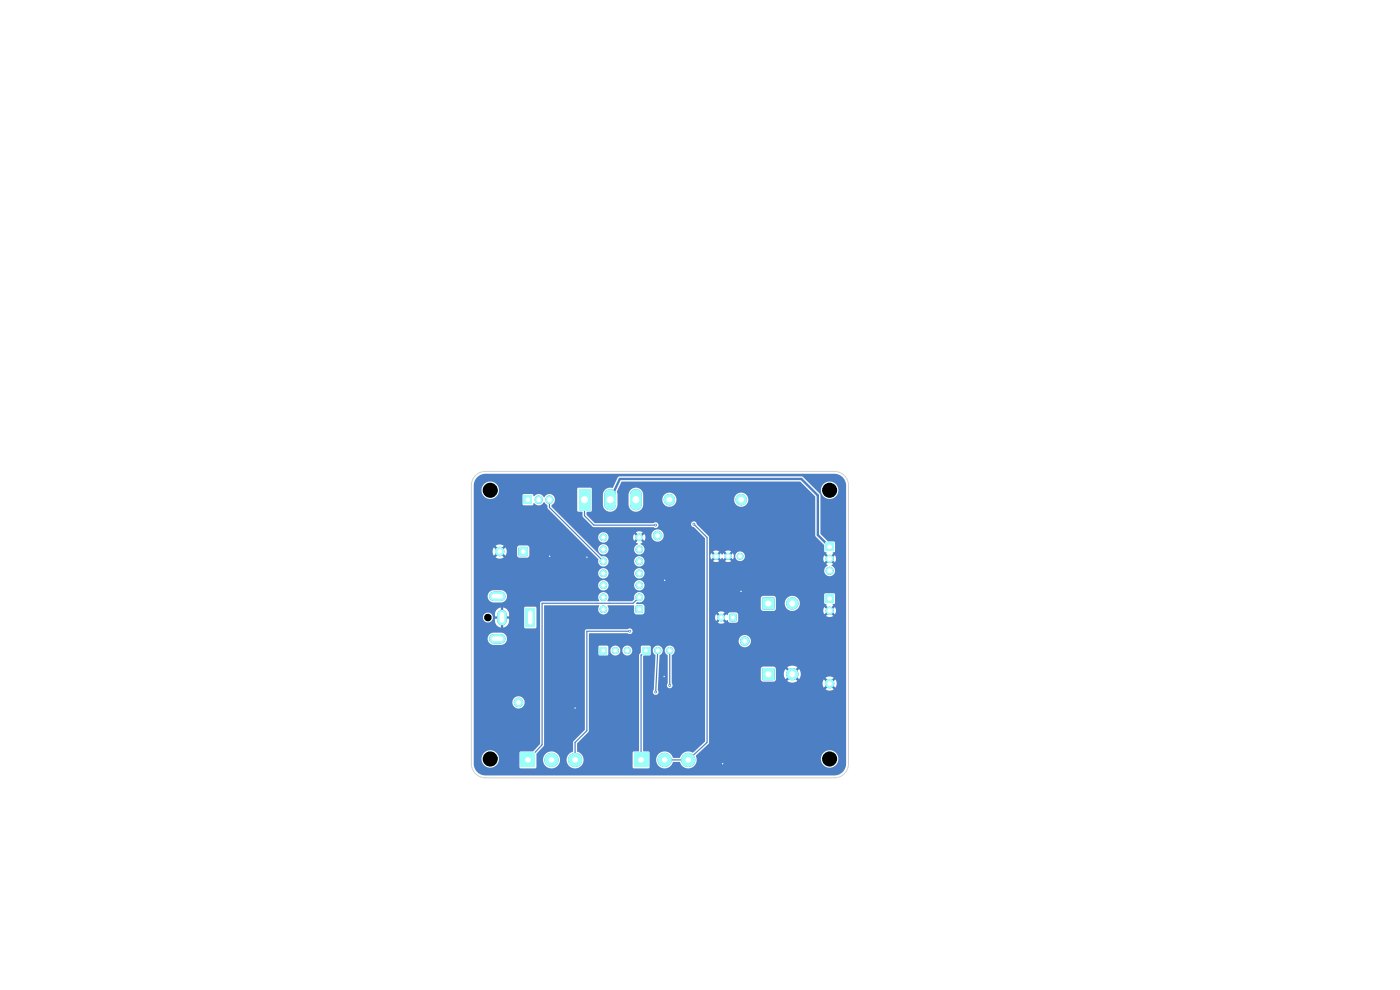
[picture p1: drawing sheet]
<svg xmlns="http://www.w3.org/2000/svg" width="297mm" height="210mm" viewBox="0 0 297 210" stroke-linecap="round" stroke-linejoin="round" font-family="sans-serif">
<g fill="#4d7fc4">
<path d="M134.9 128.5h1.4v1.5h-1.4z"/>
<path d="M111.1 105.1h1.8v1.8h-1.8z"/>
<circle cx="135.6" cy="126.7" r=".8"/>
<circle cx="135.6" cy="124.2" r=".8"/>
<circle cx="135.6" cy="121.6" r=".8"/>
<circle cx="135.6" cy="119.1" r=".8"/>
<circle cx="135.6" cy="116.5" r=".8"/>
<circle cx="135.6" cy="114" r=".8"/>
<circle cx="128" cy="114" r=".8"/>
<circle cx="128" cy="116.5" r=".8"/>
<circle cx="128" cy="119.1" r=".8"/>
<circle cx="128" cy="121.6" r=".8"/>
<circle cx="128" cy="124.2" r=".8"/>
<circle cx="128" cy="126.7" r=".8"/>
<circle cx="128" cy="129.2" r=".8"/>
<circle cx="142" cy="106" r="1.2"/>
<circle cx="157.2" cy="106" r="1.2"/>
<circle cx="158" cy="136" r="1"/>
<circle cx="176" cy="145" r="1"/>
</g>
<path d="M114.3 106h.1M116.6 106h.1" fill="none" stroke="#4d7fc4" stroke-width="1.7"/>
<g fill="#4d7fc4">
<path d="M134.5 159.7h3v3h-3z"/>
<path d="M111.5 129h2v4h-2z"/>
<circle cx="110" cy="149" r="1"/>
<circle cx="141" cy="161.2" r="1.5"/>
<circle cx="146" cy="161.2" r="1.5"/>
</g>
<path d="M104.7 126.5h1.5M104.7 135.5h1.5M106.5 130.4v1.3" fill="none" stroke="#4d7fc4" stroke-width="2"/>
<g fill="#4d7fc4">
<path d="M154.8 130.3h1.4v1.4h-1.4z"/>
<path d="M175.2 126.2h1.6v1.7h-1.6z"/>
<path d="M136.2 137.3h1.6v1.5h-1.6z"/>
<path d="M110.5 159.7h3v3h-3z"/>
<path d="M161.8 126.8h2.4v2.4h-2.4z"/>
<path d="M175.2 115.2h1.6v1.7h-1.6z"/>
<path d="M122.8 103.8h2.4v4.5h-2.4z"/>
<circle cx="153" cy="131" r=".8"/>
<circle cx="176" cy="129.5" r=".85"/>
<circle cx="139.5" cy="138" r=".75"/>
<circle cx="142.1" cy="138" r=".75"/>
<circle cx="117" cy="161.2" r="1.5"/>
<circle cx="122" cy="161.2" r="1.5"/>
<circle cx="168.1" cy="128" r="1.3"/>
<circle cx="176" cy="118.5" r=".85"/>
<circle cx="176" cy="121.1" r=".85"/>
<circle cx="139.5" cy="113.6" r="1"/>
</g>
<path d="M129.4 105v2M134.9 105v2" fill="none" stroke="#4d7fc4" stroke-width="2.5"/>
<g fill="#4d7fc4">
<path d="M127.2 137.3h1.5v1.5h-1.5z"/>
<path d="M161.8 141.8h2.4v2.4h-2.4z"/>
<path d="M110.1 116.1h1.8v1.8h-1.8z"/>
<circle cx="130.5" cy="138" r=".75"/>
<circle cx="133.1" cy="138" r=".75"/>
<circle cx="168.1" cy="143" r="1.3"/>
<circle cx="106" cy="117" r="1"/>
<circle cx="157" cy="118" r=".72"/>
<circle cx="154.5" cy="118" r=".72"/>
<circle cx="151.9" cy="118" r=".72"/>
<circle cx="133.6" cy="133.9" r=".3"/>
<circle cx="140.9" cy="143.5" r=".3"/>
<circle cx="141" cy="123.1" r=".3"/>
<circle cx="122" cy="150.2" r=".3"/>
<circle cx="153.3" cy="162" r=".3"/>
<circle cx="157.2" cy="125.5" r=".3"/>
<circle cx="124.5" cy="118.2" r=".3"/>
<circle cx="116.6" cy="118" r=".3"/>
<circle cx="147.2" cy="111.2" r=".3"/>
<circle cx="139.1" cy="111.4" r=".3"/>
<circle cx="139.1" cy="146.8" r=".3"/>
<circle cx="142.1" cy="145.4" r=".3"/>
</g>
<path d="M116.6 106v1.6l11.4 11.5M124 106v3.4l2 2h13.1M147.2 111.2l2.8 2.8v43.5l-4 3.7h-5M133.6 133.9h-9.1v21.1l-2.5 2.5v3.7M135.6 126.7l-1.3 1.3h-19.3v30l-3 3.2M137 138l-1 1v22.2M139.5 138l-.4 8.8M142.1 138v7.4" fill="none" stroke="#4d7fc4" stroke-width=".25"/>
<path d="M129.4 106l2.1-4.4h38.5l3.5 3.5v8.4l2.5 2.5" fill="none" stroke="#4d7fc4" stroke-width=".5"/>
<path d="M101.1 101.3l1-.6 .9-.2h74a2.5 2.5 0 0 1 2.5 2.5v59a2.5 2.5 0 0 1-2.5 2.5h-74a2.5 2.5 0 0 1-2.5-2.5v-1.1h1.6a1.85 1.85 0 0 0 2.6 1.8 1.85 1.85 0 0 0 .6-3h4.9v3l.2 .3h3.2l.2-.2v-1.7h1.4v.2a1.8 1.8 0 0 0 1.9 1.7 1.8 1.8 0 0 0 1.7-1.9h1.4v.2a1.8 1.8 0 0 0 2.7 1.4 1.8 1.8 0 0 0 0-3h11.3v3l.3 .3h3.1l.2-.3v-1.6h1.4v.2a1.86 1.86 0 0 0 1.7 1.7 1.86 1.86 0 0 0 1.9-1.4h1.4a1.82 1.82 0 0 0 2.2 1.4 1.82 1.82 0 0 0 1.4-2.1h26.3v.2a1.85 1.85 0 0 0 2.9 1.5 1.85 1.85 0 0 0 0-3.2 1.85 1.85 0 0 0-2.9 1.5h-26.3l-.2-.6 2.8-2.7v-12.7h24.1l.3 1 .7-.8 .4 .4-.8 .7a1.48 1.48 0 0 0 1.8 0l-.8-.7 .4-.4 .8 .7a1.49 1.49 0 0 0-.1-1.7l-.7 .8-.4-.4 .7-.8a1.49 1.49 0 0 0-1.7 .1l.8 .7-.4 .4-.7-.8-.3 .8h-24.1v-3h11v2.2l.3 .4h2.6l.3-.3v-1.3h1.7l.1 .7 .2 .5 .9-.9 .3 .4-.8 .8a1.78 1.78 0 0 0 2.2 0l-.9-.8 .4-.4 .9 .8a1.79 1.79 0 0 0-.1-2.1l-.8 .9-.4-.4 .8-.9a1.79 1.79 0 0 0-2.1 .1l.8 .8-.3 .4-.9-.9-.3 1h-1.7v-1.1l-.5-.4h-2.3l-.4 .5h-11v-6h6.3v.2a1.3 1.3 0 0 0 2 1 1.3 1.3 0 0 0 0-2.2 1.3 1.3 0 0 0-2 1h-6.3v-5h1.3l.2 .8 .7-.7 .4 .4-.7 .7a1.29 1.29 0 0 0 1.4 0l-.7-.7 .4-.4 .7 .7 .3-.2 .2 .4 .2 .2h1.4l.4-.5v-1.3l-.3-.3-1.5-.1-.2 .2-.2 .4-.3-.2-.7 .7-.4-.4 .7-.7a1.29 1.29 0 0 0-1.4 0l.7 .7-.4 .4-.7-.7-.2 .6h-1.3v-4h11v2.3l.5 .4 2.4-.1 .3-.3v-1.3h1.9v.2a1.61 1.61 0 0 0 2.3 1.3h5.8l.3 .9 .6-.6 .4 .3-.6 .7a1.34 1.34 0 0 0 1.5 0l-.7-.7 .4-.3 .7 .5a1.34 1.34 0 0 0-.1-1.4l-.6 .6-.4-.3 .7-.7-.1-.2 .4-.3v-1.9l-.2-.2h-1.8l-.2 .3v1.8l.4 .3-.1 .2 .7 .7-.4 .3-.6-.6-.3 .6h-5.8h.1a1.61 1.61 0 0 0 0-2.8 1.61 1.61 0 0 0-2.4 1.3h-1.9v-1.1l-.5-.4h-2.3l-.4 .5h-11v-9h.3l.2 .8 .6-.7 .4 .4-.6 .6a1.22 1.22 0 0 0 1.3 0l-.6-.6 .3-.4 .6 .7 .3-.4 .2 .4 .7-.7 .3 .4-.6 .6a1.22 1.22 0 0 0 1.3 0l-.6-.6 .4-.4 .6 .7 .2-.8h.3a1.02 1.02 0 0 0 1.4 1.1 1.02 1.02 0 0 0 .3-1.7 1.02 1.02 0 0 0-1.7 .4v.2h-.3l-.2-.6-.6 .7-.4-.4 .6-.6a1.22 1.22 0 0 0-1.3 0l.6 .6-.3 .4-.7-.7-.2 .4-.3-.4-.6 .7-.3-.4 .6-.6a1.22 1.22 0 0 0-1.3 0l.6 .6-.4 .4-.6-.7-.2 .6h-.3v-4.1l-2.6-2.6a.61 .61 0 0 0-.7-.6 .61 .61 0 0 0-.5 .7 .61 .61 0 0 0 .6 .5l2.4 2.4v43.1l-2.6 2.4a1.95 1.95 0 0 0-2.8 1.1h-1.4a1.82 1.82 0 0 0-1.9-1.4 1.82 1.82 0 0 0-1.7 1.7h-1.4v-1.6l-1.4-.2v-20.1l.2-.1 1.3-.1 .2-1.1h.4l.1 .6 .5 .5-.4 7.3a.62 .62 0 0 0-.1 .9 .62 .62 0 0 0 .9 0 .62 .62 0 0 0 0-.9l.4-7.2 .6-.6 .1-.6h.4l.1 .6 .6 .5v5.9a.62 .62 0 0 0-.1 .9 .62 .62 0 0 0 .9 0 .62 .62 0 0 0 0-.9l.1-6a1.06 1.06 0 0 0 .1-1.8 1.06 1.06 0 0 0-1.7 .8h-.4v-.2a1.06 1.06 0 0 0-1.2-.8 1.06 1.06 0 0 0-.9 1h-.4l-.1-.7-.2-.2h-1.6l-.2 .2-.1 1.3-.3 .4v20.4l-1.2 .1-.2 .3h-11.3l-.5-.3v-1.7l2.5-2.6v-17.9h2l.1 1.6 .2 .2h1.7l.2-1.1h.4a1.06 1.06 0 0 0 1 1.2 1.06 1.06 0 0 0 1.1-1.2h.4v.2a1.06 1.06 0 0 0 1.6 .8 1.06 1.06 0 0 0 0-1.8 1.06 1.06 0 0 0-1.6 .8h-.4v-.2a1.06 1.06 0 0 0-1.2-.8 1.06 1.06 0 0 0-.9 1h-.4l-.1-.7-.2-.2h-1.6l-.3 .2h-2v-2.8l8.3-.1a.61 .61 0 0 0 .9 0 .61 .61 0 0 0-.1-.9 .61 .61 0 0 0-.9 .1h-8.7l-.3 .2v21.1l-2.5 2.5-.1 2.2a1.8 1.8 0 0 0-1.3 1.6h-1.4v-.3a1.8 1.8 0 0 0-1.9-1.4 1.8 1.8 0 0 0-1.7 1.7h-1.4v-1.1l1.6-2v-29.5l11.7-.1a1.49 1.49 0 0 0 .1 1.6 1.14 1.14 0 0 0 1.5 0 1.14 1.14 0 0 0 .2-1.5l5.6-.1v1.5l.2 .3 .3 .1h1.4l.3-.5v-1.4l-.4-.2-1.3-.1v-.2a.52 .52 0 0 1 .7-.1 1.11 1.11 0 0 0 .9-1.4 1.11 1.11 0 0 0-1.4-.8 1.11 1.11 0 0 0-.7 1.6l-.4 .3h-5.2a1.14 1.14 0 0 0-.1-1.6 1.14 1.14 0 0 0-1.6 0 1.14 1.14 0 0 0-.1 1.6h-12.2l-.2 .2-.1 30.1-1.5 1.6h-2.6l-.3 .3-5-.1a1.85 1.85 0 0 0-1.9-.3 1.85 1.85 0 0 0-1.2 1.6h-1.6v-12h8.2v.2a1.3 1.3 0 0 0 2 1 1.3 1.3 0 0 0 0-2.2 1.3 1.3 0 0 0-2 1h-8.2v-13.5h2.9v.2a1.31 1.31 0 0 0 1.2 1.2h2a1.31 1.31 0 0 0 .9-1.4 1.31 1.31 0 0 0-1.1-1.2h-1.8a1.3 1.3 0 0 0-1.2 1.2h-2.9v-4.5h1.9v.2a1.05 1.05 0 0 0 1.6 .8 1.05 1.05 0 0 0 .2-1.7h.8v.6h1v.4h-1v.6a1.49 1.49 0 0 0 1.2 1.3v-1h.6l.1 1a1.58 1.58 0 0 0 1.1-1.9h-1v-.4h1v-.6a1.5 1.5 0 0 0-.9-1.2h4.1v4.2l.3 .1h2l.3-.1v-4.2l-.1-.3h-2.2l-.3 .3-4.4-.1v1h-.6l-.1-1a1.5 1.5 0 0 0-1.1 1.3h-.8a1.06 1.06 0 0 0-1.8 .7h-1.9v-4.5h2.9l.2 .8 .7 .5 2.1 .1a1.3 1.3 0 0 0 1.2-1.3 1.3 1.3 0 0 0-1.2-1.3h-1.8a1.3 1.3 0 0 0-1.2 1.2h-2.9v-2.3h26.4v.1a1.1 1.1 0 0 0 1.2 1.1 1.1 1.1 0 0 0 1-1.2h5.4v.1a1.1 1.1 0 0 0 1.7 .9 1.1 1.1 0 0 0 0-1.9 1.1 1.1 0 0 0-1.7 .9h-5.4v-.2a1.1 1.1 0 0 0-1.2-.8 1.1 1.1 0 0 0-1 1h-26.4v-2.6h26.4v.2a1.1 1.1 0 0 0 1.2 1 1.1 1.1 0 0 0 1-1.2h5.4v.2a1.1 1.1 0 0 0 1.7 .9 1.1 1.1 0 0 0 0-1.9 1.1 1.1 0 0 0-1.7 .8h-5.4v-.1a1.1 1.1 0 0 0-1.2-.9 1.1 1.1 0 0 0-1 1h-26.4v-4.6h4l.3 1 .7-.8 .4 .4-.7 .8a1.49 1.49 0 0 0 1.7-.1l-.8-.7 .4-.4 .8 .7a1.5 1.5 0 0 0 0-1.6h2.4v1.7l.4 .4h1.8l.4-.4v-1.8l-.4-.4h-1.8l-.4 .5-2.5-.1-.7 .8-.4-.4 .7-.8a1.49 1.49 0 0 0-1.7 .1l.8 .7-.4 .4-.7-.8-.3 .8h-4v-13h1.6a1.85 1.85 0 0 0 1.3 1.9 1.85 1.85 0 0 0 2.1-.7h5.3v1.8l.2 .3h1.9l.3-.5a1.35 1.35 0 0 0 2.2-.2l.7 .6 .1 .8 10.8 10.8a1.11 1.11 0 0 0 .8 1.5 1.11 1.11 0 0 0 1.3-1.2h5.4v.2a1.1 1.1 0 0 0 1.7 .8 1.1 1.1 0 0 0 0-1.9 1.1 1.1 0 0 0-1.7 .9h-5.4v-.2a1.24 1.24 0 0 0-1.6-.8l-1.5-1.5h.9a1.1 1.1 0 0 0 1.5 1.1 1.1 1.1 0 0 0 .3-1.9 1.1 1.1 0 0 0-1.8 .6v.2h-.9l-2.6-2.6h3.5a1.1 1.1 0 0 0 1.1 1.2 1.1 1.1 0 0 0 1.1-1.2h5.2l.2 .8 .7-.7 .4 .4-.7 .7 .5 .3a1.13 1.13 0 0 0-.6 1.9 1.13 1.13 0 0 0 1.9-.7 1.69 1.69 0 0 0-.8-1.3l.4-.2-.6-.7 .3-.4 .7 .7 .2-.6-.1-.6h1.4a1.3 1.3 0 0 0 1.8 1.3 1.3 1.3 0 0 0 .3-2.2 1.3 1.3 0 0 0-2.1 .7v.2h-1.4l-.1-.2-.7 .7-.3-.4 .6-.7a1.3 1.3 0 0 0-1.4 0l.7 .7-.4 .4-.7-.7-.2 .6h-5.2a1.1 1.1 0 0 0-1.1-1 1.1 1.1 0 0 0-1.1 1h-3.5l-6.4-6.4a.5 .5 0 0 1 .4-.7 1.22 1.22 0 0 0-.2-1.8 1.22 1.22 0 0 0-1.8 .5 1.3 1.3 0 0 0-2.1-.2l-.4-.5h-1.8l-.3 .3h-5.3l.3-.7v-.7h16.6l.1 4.6 .2 .2 .8 .1 .2 1.1 2.1 2.1h12.9a.61 .61 0 0 0 .8 0 .61 .61 0 0 0 0-.9 .61 .61 0 0 0-.9 .1h-12.4l-1.8-1.8 .1-.6 .8-.1 .2-.2 .1-3.4h2.3v2.5a1.56 1.56 0 0 0 1.7 1.2 1.56 1.56 0 0 0 1.4-1.5v-2.2h2.3l.1 2.5a1.56 1.56 0 0 0 1.6 1.2 1.56 1.56 0 0 0 1.5-1.5v-1.2h4a1.51 1.51 0 0 0 1.5 1.6 1.51 1.51 0 0 0 1.5-1.6h12.2v.2a1.51 1.51 0 0 0 2.3 1.2 1.51 1.51 0 0 0 0-2.6 1.51 1.51 0 0 0-2.3 1.2h-12.2v-.3a1.51 1.51 0 0 0-1.6-1.1 1.51 1.51 0 0 0-1.4 1.4h-4v-1a1.56 1.56 0 0 0-1.6-1.5 1.56 1.56 0 0 0-1.6 1.5h-2.3l-.1-.6 1-2.1h37.9l3.1 3.2v8.2l1.9 2 .1 1.3 .4 .3-.1 .2 .7 .7-.4 .3-.6-.6a1.33 1.33 0 0 0 0 1.5l.6-.6 .4 .3-.7 .7 .4 .2a1.18 1.18 0 0 0-.8 1.6 1.18 1.18 0 0 0 1.6 .6 1.18 1.18 0 0 0 .6-1.6l-.6-.5 .4-.3-.7-.7 .4-.3 .7 .5a1.34 1.34 0 0 0-.1-1.4l-.6 .6-.4-.3 .7-.7-.1-.2 .4-.3v-1.9l-.2-.2h-1.3l-1.5-1.6v-8.2l-1-1.1h1a1.85 1.85 0 0 0 2.6 1.8 1.85 1.85 0 0 0 .5-3.1 1.85 1.85 0 0 0-3 1l-.1 .3h-1l-3-2.9h-38.7l-.4 .3-1 2.2a1.63 1.63 0 0 0-2.1 1.4h-2.3l-.1-1.2-.2-.3h-2.6l-.3 .3h-16.6a1.85 1.85 0 0 0-1.9-1.6 1.85 1.85 0 0 0-1.8 1.8h-1.6l.1-1.5z" fill="#4d7fc4"/>
<g fill="#9afff8">
<path d="M134.9 128.5h1.4v1.5h-1.4z"/>
<path d="M111.1 105.1h1.8v1.8h-1.8z"/>
<circle cx="135.6" cy="126.7" r=".8"/>
<circle cx="135.6" cy="124.2" r=".8"/>
<circle cx="135.6" cy="121.6" r=".8"/>
<circle cx="135.6" cy="119.1" r=".8"/>
<circle cx="135.6" cy="116.5" r=".8"/>
<circle cx="135.6" cy="114" r=".8"/>
<circle cx="128" cy="114" r=".8"/>
<circle cx="128" cy="116.5" r=".8"/>
<circle cx="128" cy="119.1" r=".8"/>
<circle cx="128" cy="121.6" r=".8"/>
<circle cx="128" cy="124.2" r=".8"/>
<circle cx="128" cy="126.7" r=".8"/>
<circle cx="128" cy="129.2" r=".8"/>
<circle cx="142" cy="106" r="1.2"/>
<circle cx="157.2" cy="106" r="1.2"/>
<circle cx="158" cy="136" r="1"/>
<circle cx="176" cy="145" r="1"/>
</g>
<path d="M114.3 106h.1M116.6 106h.1" fill="none" stroke="#9afff8" stroke-width="1.7"/>
<g fill="#9afff8">
<path d="M134.5 159.7h3v3h-3z"/>
<path d="M111.5 129h2v4h-2z"/>
<circle cx="110" cy="149" r="1"/>
<circle cx="141" cy="161.2" r="1.5"/>
<circle cx="146" cy="161.2" r="1.5"/>
<circle cx="104" cy="161" r="1.6"/>
<circle cx="103.5" cy="131" r=".8"/>
</g>
<path d="M104.7 126.5h1.5M104.7 135.5h1.5M106.5 130.4v1.3" fill="none" stroke="#9afff8" stroke-width="2"/>
<g fill="#9afff8">
<path d="M154.8 130.3h1.4v1.4h-1.4z"/>
<path d="M175.2 126.2h1.6v1.7h-1.6z"/>
<path d="M136.2 137.3h1.6v1.5h-1.6z"/>
<path d="M110.5 159.7h3v3h-3z"/>
<path d="M161.8 126.8h2.4v2.4h-2.4z"/>
<path d="M175.2 115.2h1.6v1.7h-1.6z"/>
<path d="M122.8 103.8h2.4v4.5h-2.4z"/>
<circle cx="153" cy="131" r=".8"/>
<circle cx="176" cy="129.5" r=".85"/>
<circle cx="139.5" cy="138" r=".75"/>
<circle cx="142.1" cy="138" r=".75"/>
<circle cx="176" cy="161" r="1.6"/>
<circle cx="117" cy="161.2" r="1.5"/>
<circle cx="122" cy="161.2" r="1.5"/>
<circle cx="168.1" cy="128" r="1.3"/>
<circle cx="176" cy="118.5" r=".85"/>
<circle cx="176" cy="121.1" r=".85"/>
<circle cx="139.5" cy="113.6" r="1"/>
</g>
<path d="M129.4 105v2M134.9 105v2" fill="none" stroke="#9afff8" stroke-width="2.5"/>
<g fill="#9afff8">
<path d="M127.2 137.3h1.5v1.5h-1.5z"/>
<path d="M161.8 141.8h2.4v2.4h-2.4z"/>
<path d="M110.1 116.1h1.8v1.8h-1.8z"/>
<circle cx="130.5" cy="138" r=".75"/>
<circle cx="133.1" cy="138" r=".75"/>
<circle cx="104" cy="104" r="1.6"/>
<circle cx="168.1" cy="143" r="1.3"/>
<circle cx="176" cy="104" r="1.6"/>
<circle cx="106" cy="117" r="1"/>
<circle cx="157" cy="118" r=".72"/>
<circle cx="154.5" cy="118" r=".72"/>
<circle cx="151.9" cy="118" r=".72"/>
</g>
<path d="M100.9 100.9a3 3 0 0 1 2.1-.9h74a3 3 0 0 1 3 3v59a3 3 0 0 1-3 3h-74a3 3 0 0 1-3-3v-59a3 3 0 0 1 .9-2.1z" fill="none" stroke="#d0d2cd" stroke-width=".21"/>
<g fill="#fff">
<circle cx="133.6" cy="133.9" r=".15"/>
<circle cx="140.9" cy="143.5" r=".15"/>
<circle cx="141" cy="123.1" r=".15"/>
<circle cx="122" cy="150.2" r=".15"/>
<circle cx="153.3" cy="162" r=".15"/>
<circle cx="157.2" cy="125.4" r=".15"/>
<circle cx="124.5" cy="118.2" r=".15"/>
<circle cx="116.6" cy="118" r=".15"/>
<circle cx="147.2" cy="111.2" r=".15"/>
<circle cx="139.1" cy="111.4" r=".15"/>
<circle cx="139.1" cy="146.8" r=".15"/>
<circle cx="142.1" cy="145.4" r=".15"/>
<circle cx="135.6" cy="129.2" r=".4"/>
<circle cx="135.6" cy="126.7" r=".4"/>
<circle cx="135.6" cy="124.2" r=".4"/>
<circle cx="135.6" cy="121.6" r=".4"/>
<circle cx="135.6" cy="119.1" r=".4"/>
<circle cx="135.6" cy="116.5" r=".4"/>
<circle cx="135.6" cy="114" r=".4"/>
<circle cx="128" cy="114" r=".4"/>
<circle cx="128" cy="116.5" r=".4"/>
<circle cx="128" cy="119.1" r=".4"/>
<circle cx="128" cy="121.6" r=".4"/>
<circle cx="128" cy="124.2" r=".4"/>
<circle cx="128" cy="126.7" r=".4"/>
<circle cx="128" cy="129.2" r=".4"/>
<circle cx="142" cy="106" r=".6"/>
<circle cx="157.2" cy="106" r=".6"/>
<circle cx="158" cy="136" r=".5"/>
<circle cx="176" cy="145" r=".5"/>
<circle cx="112" cy="106" r=".5"/>
<circle cx="114.3" cy="106" r=".5"/>
<circle cx="116.6" cy="106" r=".5"/>
<circle cx="110" cy="149" r=".5"/>
<circle cx="136" cy="161.2" r=".6"/>
<circle cx="141" cy="161.2" r=".6"/>
<circle cx="146" cy="161.2" r=".6"/>
</g>
<g fill="#000">
<circle cx="103.5" cy="131" r=".8"/>
<circle cx="104" cy="161" r="1.6"/>
</g>
<path d="M104.7 126.5h1.5M104.7 135.5h1.5M106.5 130.4v1.3M112.5 130v2" fill="none" stroke="#fff" stroke-width="1"/>
<g fill="#fff">
<circle cx="155.5" cy="131" r=".4"/>
<circle cx="153" cy="131" r=".4"/>
<circle cx="176" cy="127" r=".5"/>
<circle cx="176" cy="129.5" r=".5"/>
<circle cx="137" cy="138" r=".4"/>
<circle cx="139.5" cy="138" r=".4"/>
<circle cx="142.1" cy="138" r=".4"/>
</g>
<circle cx="176" cy="161" r="1.6" fill="#000"/>
<g fill="#fff">
<circle cx="112" cy="161.2" r=".6"/>
<circle cx="117" cy="161.2" r=".6"/>
<circle cx="122" cy="161.2" r=".6"/>
<circle cx="163" cy="128" r=".65"/>
<circle cx="168.1" cy="128" r=".65"/>
<circle cx="176" cy="116" r=".5"/>
<circle cx="176" cy="118.5" r=".5"/>
<circle cx="176" cy="121.1" r=".5"/>
<circle cx="139.5" cy="113.6" r=".5"/>
<circle cx="124" cy="106" r=".75"/>
<circle cx="129.4" cy="106" r=".75"/>
<circle cx="134.9" cy="106" r=".75"/>
<circle cx="128" cy="138" r=".4"/>
<circle cx="130.5" cy="138" r=".4"/>
<circle cx="133.1" cy="138" r=".4"/>
</g>
<circle cx="104" cy="104" r="1.6" fill="#000"/>
<g fill="#fff">
<circle cx="163" cy="143" r=".65"/>
<circle cx="168.1" cy="143" r=".65"/>
</g>
<circle cx="176" cy="104" r="1.6" fill="#000"/>
<g fill="#fff">
<circle cx="111" cy="117" r=".5"/>
<circle cx="106" cy="117" r=".5"/>
<circle cx="157" cy="118" r=".4"/>
<circle cx="154.5" cy="118" r=".4"/>
<circle cx="151.9" cy="118" r=".4"/>
</g>
</svg>
